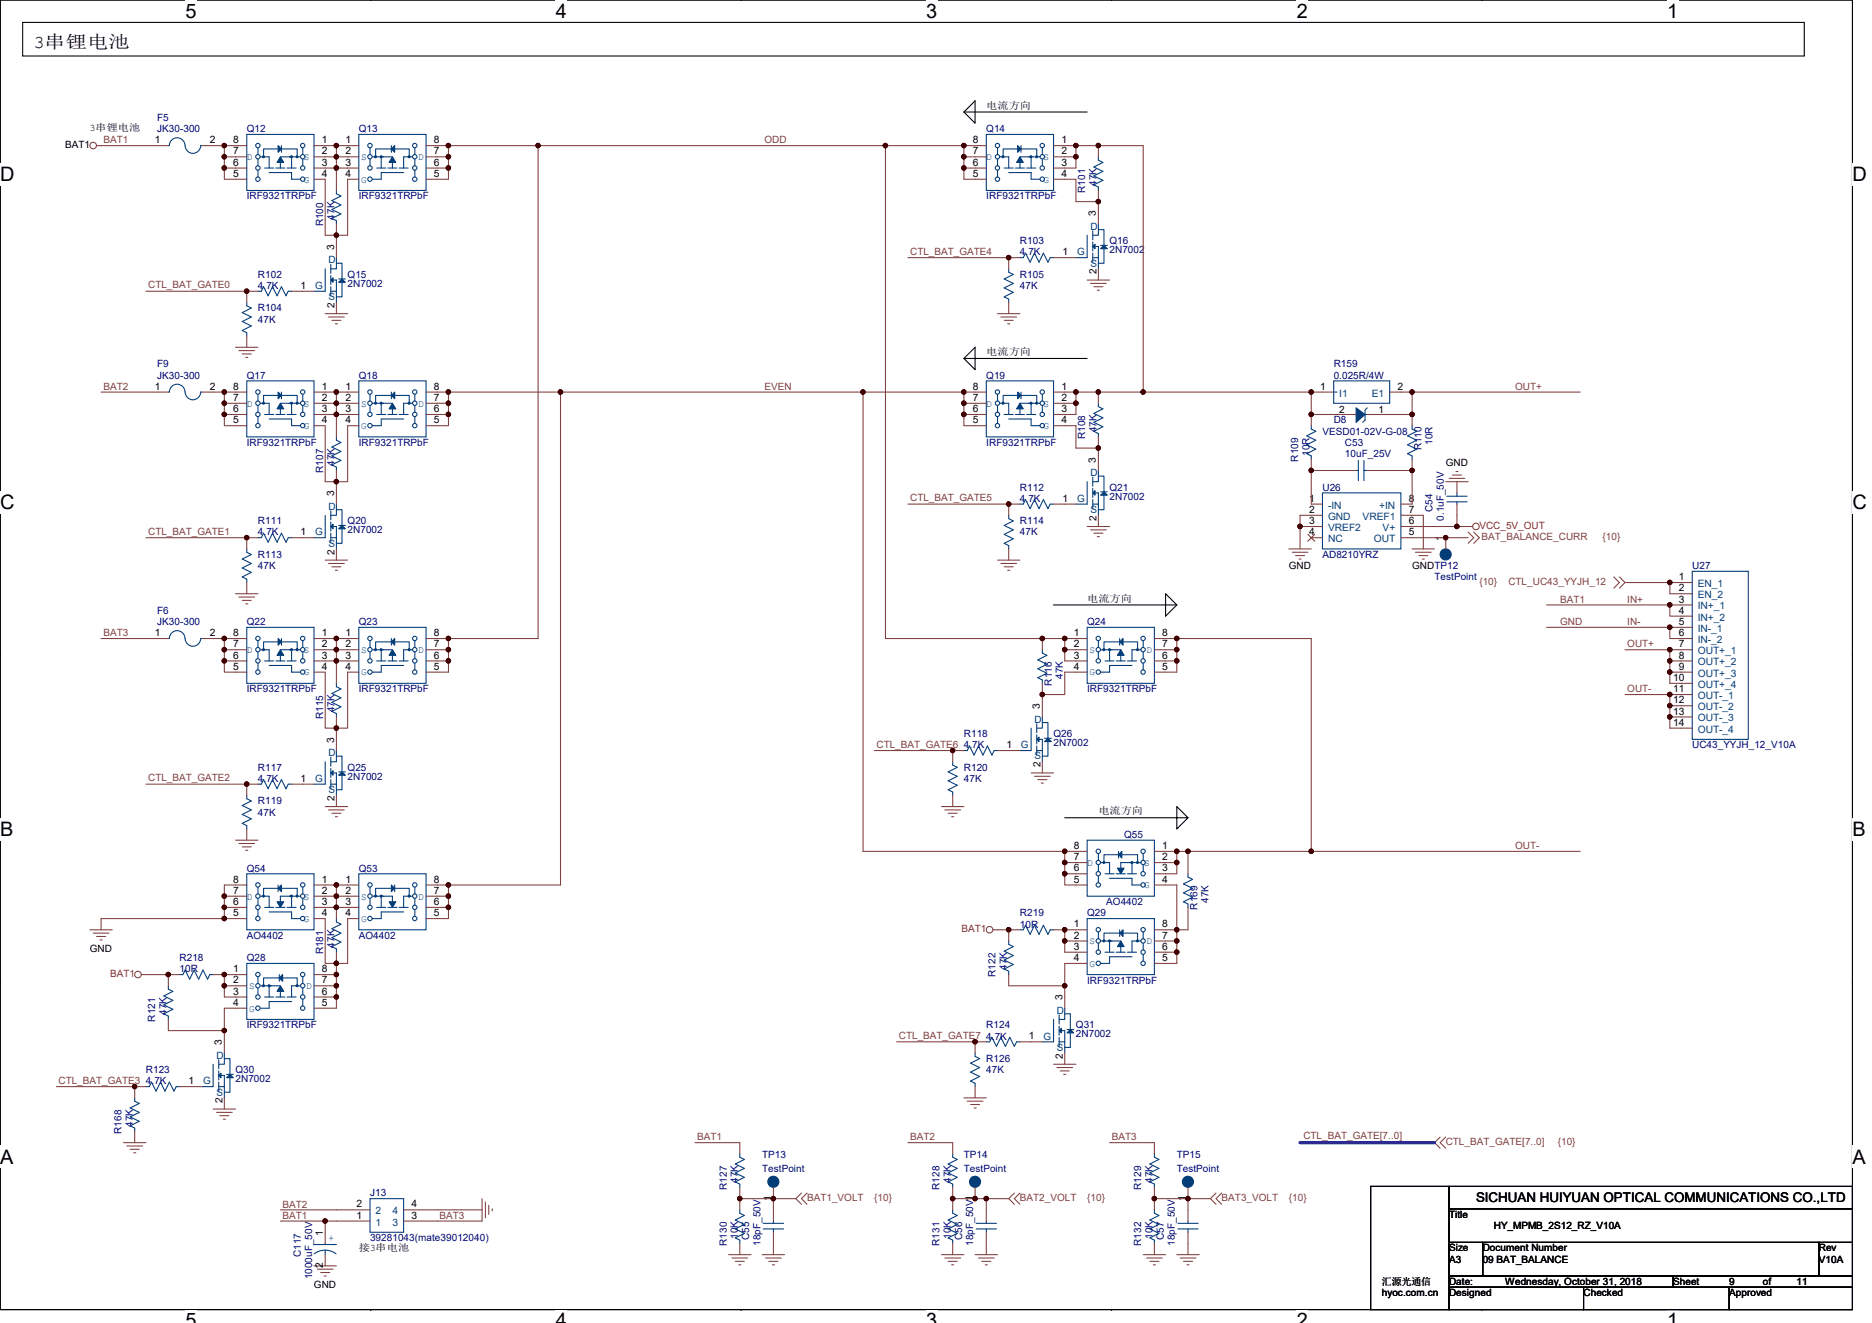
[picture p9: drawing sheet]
<svg xmlns="http://www.w3.org/2000/svg" width="297mm" height="210mm" viewBox="0 0 297 210" stroke-linecap="round" stroke-linejoin="round" font-family="sans-serif">
<defs><g id="words">
<g font-size="3.2">
<text x="29.4" y="2.8">5</text>
<text x="88.2" y="2.8">4</text>
<text x="147" y="2.8">3</text>
<text x="205.8" y="2.8">2</text>
<text x="264.5" y="2.8">1</text>
<text x="0" y="28.8">D</text>
<text x="293.9" y="28.8">D</text>
<text x="0" y="80.8">C</text>
<text x="293.9" y="80.8">C</text>
<text x="0" y="132.7">B</text>
<text x="293.9" y="132.7">B</text>
<text x="0" y="184.7">A</text>
<text x="293.9" y="184.7">A</text>
<text x="29.4" y="210.7">5</text>
<text x="88.2" y="210.7">4</text>
<text x="147" y="210.7">3</text>
<text x="205.8" y="210.7">2</text>
<text x="264.5" y="210.7">1</text>
</g>
<text font-size="2.8" x="5.4" y="7.6">3串锂电池</text>
<text font-size="2.1" x="234.2" y="190.7">SICHUAN HUIYUAN OPTICAL COMMUNICATIONS CO.,LTD</text>
<g font-size="1.6">
<text x="156.5" y="17.3">电流方向</text>
<text x="10.3" y="23.5">BAT1</text>
<text x="14.3" y="20.8">3串锂电池</text>
<text x="24.6" y="22.7">1</text>
<text x="33.3" y="22.7">2</text>
<text x="37" y="22.7">8</text>
<text x="51.1" y="22.7">1</text>
<text x="54.8" y="22.7">1</text>
<text x="68.9" y="22.7">8</text>
<text x="154.4" y="22.7">8</text>
<text x="168.4" y="22.7">1</text>
<text x="37" y="28.1">5</text>
<text x="37" y="26.3">6</text>
<text x="37" y="24.5">7</text>
<text x="51.1" y="24.5">2</text>
<text x="51.1" y="26.3">3</text>
<text x="51.1" y="28.1">4</text>
<text x="54.8" y="24.5">2</text>
<text x="54.8" y="26.3">3</text>
<text x="54.8" y="28.1">4</text>
<text x="68.9" y="28.1">5</text>
<text x="68.9" y="26.3">6</text>
<text x="68.9" y="24.5">7</text>
<text x="154.4" y="28.1">5</text>
<text x="154.4" y="26.3">6</text>
<text x="154.4" y="24.5">7</text>
<text x="168.4" y="24.5">2</text>
<text x="168.4" y="26.3">3</text>
<text x="168.4" y="28.1">4</text>
<text x="173.9" y="34.3" transform="rotate(-90 173.9 34.3)">3</text>
<text x="53" y="39.6" transform="rotate(-90 53 39.6)">3</text>
<text x="168.6" y="40.5">1</text>
<text x="47.7" y="45.8">1</text>
<text x="174" y="43.6" transform="rotate(-90 174 43.6)">2</text>
<text x="53.1" y="48.9" transform="rotate(-90 53.1 48.9)">2</text>
<text x="156.5" y="56.4">电流方向</text>
<text x="24.6" y="61.8">1</text>
<text x="33.3" y="61.8">2</text>
<text x="37" y="65.4">6</text>
<text x="37" y="63.6">7</text>
<text x="37" y="61.8">8</text>
<text x="51.1" y="61.8">1</text>
<text x="51.1" y="63.6">2</text>
<text x="51.1" y="65.4">3</text>
<text x="54.8" y="61.8">1</text>
<text x="54.8" y="63.6">2</text>
<text x="54.8" y="65.4">3</text>
<text x="68.9" y="65.4">6</text>
<text x="68.9" y="63.6">7</text>
<text x="68.9" y="61.8">8</text>
<text x="154.4" y="65.4">6</text>
<text x="154.4" y="63.6">7</text>
<text x="154.4" y="61.8">8</text>
<text x="168.4" y="61.8">1</text>
<text x="168.4" y="63.6">2</text>
<text x="168.4" y="65.4">3</text>
<text x="209.5" y="61.8">1</text>
<text x="212.5" y="65.6">2</text>
<text x="218.7" y="65.6">1</text>
<text x="221.8" y="61.8">2</text>
<text x="37" y="67.2">5</text>
<text x="51.1" y="67.2">4</text>
<text x="54.8" y="67.2">4</text>
<text x="68.9" y="67.2">5</text>
<text x="154.4" y="67.2">5</text>
<text x="168.4" y="67.2">4</text>
<text x="173.9" y="73.4" transform="rotate(-90 173.9 73.4)">3</text>
<text x="229.4" y="74">GND</text>
<text x="53" y="78.8" transform="rotate(-90 53 78.8)">3</text>
<text x="168.6" y="79.6">1</text>
<text x="174" y="82.7" transform="rotate(-90 174 82.7)">2</text>
<text x="207.7" y="79.6">1</text>
<text x="207.7" y="81.4">2</text>
<text x="207.7" y="83.2">3</text>
<text x="223.5" y="83.2">6</text>
<text x="223.5" y="79.6">8</text>
<text x="223.5" y="81.4">7</text>
<text x="47.7" y="85">1</text>
<text x="53.1" y="88" transform="rotate(-90 53.1 88)">2</text>
<text x="207.7" y="85">4</text>
<text x="223.5" y="85">5</text>
<text x="229" y="85.9" transform="rotate(-90 229 85.9)">1</text>
<text x="172.5" y="95.5">电流方向</text>
<text x="204.5" y="90.3">GND</text>
<text x="224.1" y="90.3">GNDTP12</text>
<text x="266.4" y="92.1">1</text>
<text x="266.4" y="93.9">2</text>
<text x="266.4" y="95.6">3</text>
<text x="24.6" y="101">1</text>
<text x="33.3" y="101">2</text>
<text x="37" y="101">8</text>
<text x="51.1" y="101">1</text>
<text x="54.8" y="101">1</text>
<text x="68.9" y="101">8</text>
<text x="170.4" y="101">1</text>
<text x="184.4" y="101">8</text>
<text x="266.4" y="97.4">4</text>
<text x="266.4" y="99.2">5</text>
<text x="266.4" y="101">6</text>
<text x="37" y="106.3">5</text>
<text x="37" y="104.5">6</text>
<text x="37" y="102.7">7</text>
<text x="51.1" y="102.7">2</text>
<text x="51.1" y="104.5">3</text>
<text x="51.1" y="106.3">4</text>
<text x="54.8" y="102.7">2</text>
<text x="54.8" y="104.5">3</text>
<text x="54.8" y="106.3">4</text>
<text x="68.9" y="106.3">5</text>
<text x="68.9" y="104.5">6</text>
<text x="68.9" y="102.7">7</text>
<text x="170.4" y="102.7">2</text>
<text x="170.4" y="104.5">3</text>
<text x="170.4" y="106.3">4</text>
<text x="184.4" y="106.3">5</text>
<text x="184.4" y="104.5">6</text>
<text x="184.4" y="102.7">7</text>
<text x="266.4" y="102.7">7</text>
<text x="266.4" y="104.5">8</text>
<text x="266.4" y="106.3">9</text>
<text x="165" y="112.5" transform="rotate(-90 165 112.5)">3</text>
<text x="265.5" y="108.1">10</text>
<text x="265.5" y="109.9">11</text>
<text x="265.5" y="111.6">12</text>
<text x="265.5" y="113.4">13</text>
<text x="53" y="117.9" transform="rotate(-90 53 117.9)">3</text>
<text x="159.7" y="118.7">1</text>
<text x="265.5" y="115.2">14</text>
<text x="47.7" y="124.1">1</text>
<text x="165.1" y="121.8" transform="rotate(-90 165.1 121.8)">2</text>
<text x="53.1" y="127.1" transform="rotate(-90 53.1 127.1)">2</text>
<text x="174.3" y="129.3">电流方向</text>
<text x="170.4" y="136.5">7</text>
<text x="170.4" y="134.7">8</text>
<text x="184.4" y="134.7">1</text>
<text x="184.4" y="136.5">2</text>
<text x="37" y="143.6">6</text>
<text x="37" y="141.9">7</text>
<text x="37" y="140.1">8</text>
<text x="51.1" y="140.1">1</text>
<text x="51.1" y="141.9">2</text>
<text x="51.1" y="143.6">3</text>
<text x="54.8" y="140.1">1</text>
<text x="54.8" y="141.9">2</text>
<text x="54.8" y="143.6">3</text>
<text x="68.9" y="143.6">6</text>
<text x="68.9" y="141.9">7</text>
<text x="68.9" y="140.1">8</text>
<text x="170.4" y="140.1">5</text>
<text x="170.4" y="138.3">6</text>
<text x="184.4" y="138.3">3</text>
<text x="184.4" y="140.1">4</text>
<text x="37" y="145.4">5</text>
<text x="51.1" y="145.4">4</text>
<text x="54.8" y="145.4">4</text>
<text x="68.9" y="145.4">5</text>
<text x="170.4" y="147.2">1</text>
<text x="170.4" y="149">2</text>
<text x="184.4" y="149">7</text>
<text x="184.4" y="147.2">8</text>
<text x="14.3" y="151.1">GND</text>
<text x="37" y="154.3">1</text>
<text x="51.1" y="154.3">8</text>
<text x="170.4" y="150.7">3</text>
<text x="170.4" y="152.5">4</text>
<text x="184.4" y="152.5">5</text>
<text x="184.4" y="150.7">6</text>
<text x="37" y="156.1">2</text>
<text x="37" y="157.9">3</text>
<text x="37" y="159.6">4</text>
<text x="51.1" y="159.6">5</text>
<text x="51.1" y="157.9">6</text>
<text x="51.1" y="156.1">7</text>
<text x="168.6" y="158.8" transform="rotate(-90 168.6 158.8)">3</text>
<text x="35.2" y="165.9" transform="rotate(-90 35.2 165.9)">3</text>
<text x="163.3" y="165">1</text>
<text x="29.9" y="172.1">1</text>
<text x="168.7" y="168" transform="rotate(-90 168.7 168)">2</text>
<text x="35.3" y="175.1" transform="rotate(-90 35.3 175.1)">2</text>
<text x="56.6" y="191.6">2</text>
<text x="65.3" y="191.6">4</text>
<text x="122.3" y="190.6" transform="rotate(-90 122.3 190.6)">1</text>
<text x="188.1" y="190.6" transform="rotate(-90 188.1 190.6)">1</text>
<text x="51.2" y="196.1" transform="rotate(-90 51.2 196.1)">1</text>
<text x="56.6" y="193.4">1</text>
<text x="65.3" y="193.4">3</text>
<text x="229.9" y="193.3">Title</text>
<text x="237" y="195.1">HY_MPMB_2S12_RZ_V10A</text>
<text x="51.2" y="201.3" transform="rotate(-90 51.2 201.3)">2</text>
<text x="56.9" y="198.6">接3串电池</text>
<text x="219.3" y="203.9">汇源光通信</text>
<text x="229.9" y="200.4">A3</text>
<text x="229.9" y="198.6">Size</text>
<text x="229.9" y="203.9">Date:</text>
<text x="235.3" y="200.4">09 BAT_BALANCE</text>
<text x="235.3" y="198.6">Document Number</text>
<text x="238.8" y="203.9">Wednesday, October 31, 2018</text>
<text x="265.5" y="203.9">Sheet</text>
<text x="274.4" y="203.9">9</text>
<text x="279.7" y="203.9">of</text>
<text x="285" y="203.9">11</text>
<text x="288.6" y="198.6">Rev</text>
<text x="288.6" y="200.4">V10A</text>
<text x="49.8" y="204.5">GND</text>
<text x="219.3" y="205.7">hyoc.com.cn</text>
<text x="229.9" y="205.7">Designed</text>
<text x="251.3" y="205.7">Checked</text>
<text x="274.4" y="205.7">Approved</text>
</g>
<g font-size="1.6" fill="#804040">
<text x="16.4" y="22.8">BAT1</text>
<text x="121.3" y="22.8">ODD</text>
<text x="144.4" y="40.4">CTL_BAT_GATE4</text>
<text x="23.5" y="45.8">CTL_BAT_GATE0</text>
<text x="16.4" y="61.9">BAT2</text>
<text x="121.3" y="61.9">EVEN</text>
<text x="240.4" y="61.9">OUT+</text>
<text x="144.4" y="79.5">CTL_BAT_GATE5</text>
<text x="23.5" y="84.9">CTL_BAT_GATE1</text>
<text x="235.1" y="85.7">BAT_BALANCE_CURR</text>
<text x="254.3" y="85.7">{10}</text>
<text x="234.7" y="92.8">{10}</text>
<text x="239.3" y="92.8">CTL_UC43_YYJH_12</text>
<text x="247.5" y="95.7">BAT1</text>
<text x="258.2" y="95.7">IN+</text>
<text x="16.4" y="101">BAT3</text>
<text x="247.5" y="99.2">GND</text>
<text x="258.2" y="99.2">IN-</text>
<text x="258.2" y="102.8">OUT+</text>
<text x="258.2" y="109.9">OUT-</text>
<text x="139.1" y="118.7">CTL_BAT_GATE6</text>
<text x="23.5" y="124">CTL_BAT_GATE2</text>
<text x="240.4" y="134.8">OUT-</text>
<text x="142.6" y="164.9">CTL_BAT_GATE7</text>
<text x="9.3" y="172">CTL_BAT_GATE3</text>
<text x="110.6" y="181">BAT1</text>
<text x="144.4" y="181">BAT2</text>
<text x="176.4" y="181">BAT3</text>
<text x="206.8" y="180.7">CTL_BAT_GATE[7..0]</text>
<text x="229.4" y="181.7">CTL_BAT_GATE[7..0]</text>
<text x="247.2" y="181.7">{10}</text>
<text x="44.8" y="191.7">BAT2</text>
<text x="128.1" y="190.6">BAT1_VOLT</text>
<text x="138.7" y="190.6">{10}</text>
<text x="161.8" y="190.6">BAT2_VOLT</text>
<text x="172.5" y="190.6">{10}</text>
<text x="193.8" y="190.6">BAT3_VOLT</text>
<text x="204.5" y="190.6">{10}</text>
<text x="44.8" y="193.4">BAT1</text>
<text x="69.7" y="193.4">BAT3</text>
</g>
<g font-size="1.6" fill="#000080">
<text x="24.9" y="19.2">F5</text>
<text x="24.9" y="21">JK30-300</text>
<text x="39.2" y="21">Q12</text>
<text x="56.9" y="21">Q13</text>
<text x="156.5" y="21">Q14</text>
<text x="174" y="29.5" transform="rotate(-90 174 29.5)">47K</text>
<text x="39.2" y="31.6">IRF9321TRPbF</text>
<text x="51.3" y="35.9" transform="rotate(-90 51.3 35.9)">R100</text>
<text x="53.1" y="34.8" transform="rotate(-90 53.1 34.8)">47K</text>
<text x="56.9" y="31.6">IRF9321TRPbF</text>
<text x="156.5" y="31.6">IRF9321TRPbF</text>
<text x="172.2" y="30.6" transform="rotate(-90 172.2 30.6)">R101</text>
<text x="161.8" y="38.8">R103</text>
<text x="161.8" y="40.5">4.7K</text>
<text x="176.1" y="38.8">Q16</text>
<text x="176.1" y="40.2">2N7002</text>
<text x="40.9" y="44.1">R102</text>
<text x="40.9" y="45.9">4.7K</text>
<text x="55.2" y="44.1">Q15</text>
<text x="55.2" y="45.5">2N7002</text>
<text x="161.8" y="44.1">R105</text>
<text x="161.8" y="45.9">47K</text>
<text x="40.9" y="49.4">R104</text>
<text x="40.9" y="51.2">47K</text>
<text x="24.9" y="58.3">F9</text>
<text x="211.6" y="58.3">R159</text>
<text x="24.9" y="60.1">JK30-300</text>
<text x="39.2" y="60.1">Q17</text>
<text x="56.9" y="60.1">Q18</text>
<text x="156.5" y="60.1">Q19</text>
<text x="211.6" y="60.1">0.025R/4W</text>
<text x="39.2" y="70.8">IRF9321TRPbF</text>
<text x="56.9" y="70.8">IRF9321TRPbF</text>
<text x="156.5" y="70.8">IRF9321TRPbF</text>
<text x="172.2" y="69.7" transform="rotate(-90 172.2 69.7)">R108</text>
<text x="174" y="68.6" transform="rotate(-90 174 68.6)">47K</text>
<text x="209.8" y="69">VESD01-02V-G-08</text>
<text x="211.6" y="67.2">D8</text>
<text x="213.4" y="70.8">C53</text>
<text x="225.5" y="71.5" transform="rotate(-90 225.5 71.5)">R110</text>
<text x="227.3" y="70.6" transform="rotate(-90 227.3 70.6)">10R</text>
<text x="51.3" y="75" transform="rotate(-90 51.3 75)">R107</text>
<text x="53.1" y="74" transform="rotate(-90 53.1 74)">47K</text>
<text x="161.8" y="77.9">R112</text>
<text x="176.1" y="77.9">Q21</text>
<text x="206" y="73.3" transform="rotate(-90 206 73.3)">R109</text>
<text x="207.8" y="72.4" transform="rotate(-90 207.8 72.4)">10R</text>
<text x="209.8" y="77.9">U26</text>
<text x="213.4" y="72.5">10uF_25V</text>
<text x="40.9" y="83.2">R111</text>
<text x="55.2" y="83.2">Q20</text>
<text x="161.8" y="79.7">4.7K</text>
<text x="161.8" y="83.2">R114</text>
<text x="176.1" y="79.3">2N7002</text>
<text x="227.3" y="81.3" transform="rotate(-90 227.3 81.3)">C54</text>
<text x="229.1" y="82.7" transform="rotate(-90 229.1 82.7)">0.1uF_50V</text>
<text x="40.9" y="88.5">R113</text>
<text x="40.9" y="85">4.7K</text>
<text x="55.2" y="84.6">2N7002</text>
<text x="161.8" y="85">47K</text>
<text x="209.8" y="88.5">AD8210YRZ</text>
<text x="40.9" y="90.3">47K</text>
<text x="227.6" y="92.1">TestPoint</text>
<text x="268.5" y="90.3">U27</text>
<text x="24.9" y="97.4">F6</text>
<text x="24.9" y="99.2">JK30-300</text>
<text x="39.2" y="99.2">Q22</text>
<text x="56.9" y="99.2">Q23</text>
<text x="172.5" y="99.2">Q24</text>
<text x="168.7" y="107.7" transform="rotate(-90 168.7 107.7)">47K</text>
<text x="39.2" y="109.9">IRF9321TRPbF</text>
<text x="53.1" y="113.1" transform="rotate(-90 53.1 113.1)">47K</text>
<text x="56.9" y="109.9">IRF9321TRPbF</text>
<text x="166.9" y="108.8" transform="rotate(-90 166.9 108.8)">R116</text>
<text x="172.5" y="109.9">IRF9321TRPbF</text>
<text x="51.3" y="114.2" transform="rotate(-90 51.3 114.2)">R115</text>
<text x="152.9" y="117">R118</text>
<text x="152.9" y="118.8">4.7K</text>
<text x="167.2" y="117">Q26</text>
<text x="167.2" y="118.4">2N7002</text>
<text x="268.5" y="118.8">UC43_YYJH_12_V10A</text>
<text x="40.9" y="122.3">R117</text>
<text x="40.9" y="124.1">4.7K</text>
<text x="55.2" y="122.3">Q25</text>
<text x="55.2" y="123.7">2N7002</text>
<text x="152.9" y="122.3">R120</text>
<text x="152.9" y="124.1">47K</text>
<text x="40.9" y="127.7">R119</text>
<text x="40.9" y="129.4">47K</text>
<text x="178.4" y="133">Q55</text>
<text x="39.2" y="138.3">Q54</text>
<text x="56.9" y="138.3">Q53</text>
<text x="175.5" y="143.7">AO4402</text>
<text x="191.8" y="143.3" transform="rotate(-90 191.8 143.3)">47K</text>
<text x="39.2" y="149">AO4402</text>
<text x="56.9" y="149">AO4402</text>
<text x="161.8" y="145.4">R219</text>
<text x="161.8" y="147.2">10R</text>
<text x="172.5" y="145.4">Q29</text>
<text x="190" y="144.4" transform="rotate(-90 190 144.4)">R169</text>
<text x="28.5" y="152.5">R218</text>
<text x="28.5" y="154.3">10R</text>
<text x="39.2" y="152.5">Q28</text>
<text x="51.3" y="151.5" transform="rotate(-90 51.3 151.5)">R181</text>
<text x="53.1" y="150.4" transform="rotate(-90 53.1 150.4)">47K</text>
<text x="158" y="155" transform="rotate(-90 158 155)">R122</text>
<text x="159.8" y="154" transform="rotate(-90 159.8 154)">47K</text>
<text x="26.4" y="161.1" transform="rotate(-90 26.4 161.1)">47K</text>
<text x="172.5" y="156.1">IRF9321TRPbF</text>
<text x="24.6" y="162.2" transform="rotate(-90 24.6 162.2)">R121</text>
<text x="39.2" y="163.2">IRF9321TRPbF</text>
<text x="156.5" y="163.2">R124</text>
<text x="156.5" y="165">4.7K</text>
<text x="170.7" y="163.2">Q31</text>
<text x="170.7" y="164.6">2N7002</text>
<text x="23.2" y="170.3">R123</text>
<text x="23.2" y="172.1">4.7K</text>
<text x="37.4" y="170.3">Q30</text>
<text x="37.4" y="171.7">2N7002</text>
<text x="156.5" y="168.6">R126</text>
<text x="156.5" y="170.3">47K</text>
<text x="19.3" y="179.9" transform="rotate(-90 19.3 179.9)">R168</text>
<text x="21.1" y="178.9" transform="rotate(-90 21.1 178.9)">47K</text>
<text x="120.9" y="183.8">TP13</text>
<text x="120.9" y="186">TestPoint</text>
<text x="152.9" y="183.8">TP14</text>
<text x="152.9" y="186">TestPoint</text>
<text x="186.7" y="183.8">TP15</text>
<text x="186.7" y="186">TestPoint</text>
<text x="58.7" y="189.9">J13</text>
<text x="115.3" y="188.8" transform="rotate(-90 115.3 188.8)">R127</text>
<text x="117.1" y="187.7" transform="rotate(-90 117.1 187.7)">47K</text>
<text x="149.1" y="188.8" transform="rotate(-90 149.1 188.8)">R128</text>
<text x="150.9" y="187.7" transform="rotate(-90 150.9 187.7)">47K</text>
<text x="181.1" y="188.8" transform="rotate(-90 181.1 188.8)">R129</text>
<text x="182.9" y="187.7" transform="rotate(-90 182.9 187.7)">47K</text>
<text x="58.7" y="197">39281043(mate39012040)</text>
<text x="115.3" y="197.7" transform="rotate(-90 115.3 197.7)">R130</text>
<text x="117.1" y="196.6" transform="rotate(-90 117.1 196.6)">10K</text>
<text x="118.9" y="196.8" transform="rotate(-90 118.9 196.8)">C55</text>
<text x="120.6" y="197.7" transform="rotate(-90 120.6 197.7)">18pF_50V</text>
<text x="149.1" y="197.7" transform="rotate(-90 149.1 197.7)">R131</text>
<text x="150.9" y="196.6" transform="rotate(-90 150.9 196.6)">10K</text>
<text x="152.7" y="196.8" transform="rotate(-90 152.7 196.8)">C56</text>
<text x="154.4" y="197.7" transform="rotate(-90 154.4 197.7)">18pF_50V1</text>
<text x="181.1" y="197.7" transform="rotate(-90 181.1 197.7)">R132</text>
<text x="182.9" y="196.6" transform="rotate(-90 182.9 196.6)">10K</text>
<text x="184.7" y="196.8" transform="rotate(-90 184.7 196.8)">C57</text>
<text x="186.4" y="197.7" transform="rotate(-90 186.4 197.7)">18pF_50V</text>
<text x="47.7" y="199.5" transform="rotate(-90 47.7 199.5)">C117</text>
<text x="49.5" y="203.1" transform="rotate(-90 49.5 203.1)">1000uF_50V</text>
</g>
<g font-size="1.6" fill="#003c77">
<text x="39.2" y="25.4">D</text>
<text x="48.2" y="25.4">S</text>
<text x="48.2" y="29">G</text>
<text x="57.3" y="25.4">S</text>
<text x="57.3" y="29">G</text>
<text x="66.4" y="25.4">D</text>
<text x="156.5" y="25.4">D</text>
<text x="165.6" y="25.4">S</text>
<text x="165.6" y="29">G</text>
<text x="39.2" y="64.5">D</text>
<text x="48.2" y="64.5">S</text>
<text x="57.3" y="64.5">S</text>
<text x="66.4" y="64.5">D</text>
<text x="156.5" y="64.5">D</text>
<text x="165.6" y="64.5">S</text>
<text x="48.2" y="68.1">G</text>
<text x="57.3" y="68.1">G</text>
<text x="165.6" y="68.1">G</text>
<text x="39.2" y="103.7">D</text>
<text x="48.2" y="103.7">S</text>
<text x="48.2" y="107.2">G</text>
<text x="57.3" y="103.7">S</text>
<text x="57.3" y="107.2">G</text>
<text x="66.4" y="103.7">D</text>
<text x="172.9" y="103.7">S</text>
<text x="172.9" y="107.2">G</text>
<text x="181.9" y="103.7">D</text>
<text x="172.5" y="137.4">D</text>
<text x="181.6" y="137.4">S</text>
<text x="39.2" y="142.8">D</text>
<text x="48.2" y="142.8">S</text>
<text x="57.3" y="142.8">S</text>
<text x="66.4" y="142.8">D</text>
<text x="181.6" y="141">G</text>
<text x="48.2" y="146.3">G</text>
<text x="57.3" y="146.3">G</text>
<text x="172.9" y="149.9">S</text>
<text x="181.9" y="149.9">D</text>
<text x="172.9" y="153.4">G</text>
<text x="39.5" y="157">S</text>
<text x="39.5" y="160.5">G</text>
<text x="48.6" y="157">D</text>
<text x="52.1" y="197">+</text>
</g>
<g font-size="1.6" fill="#004080">
<text x="52.1" y="41.8">D</text>
<text x="170.9" y="40.5">G</text>
<text x="173" y="36.4">D</text>
<text x="50" y="45.9">G</text>
<text x="52.1" y="47.6">S</text>
<text x="173" y="42.3">S</text>
<text x="212.5" y="62.9">I1</text>
<text x="217.7" y="62.9">E1</text>
<text x="173" y="75.6">D</text>
<text x="52.1" y="80.9">D</text>
<text x="170.9" y="79.7">G</text>
<text x="173" y="81.4">S</text>
<text x="210.7" y="80.7">-IN</text>
<text x="210.7" y="82.5">GND</text>
<text x="216.2" y="82.5">VREF1</text>
<text x="218.9" y="80.7">+IN</text>
<text x="50" y="85">G</text>
<text x="52.1" y="86.8">S</text>
<text x="210.7" y="84.3">VREF2</text>
<text x="210.7" y="86.1">NC</text>
<text x="218" y="86.1">OUT</text>
<text x="219.4" y="84.3">V+</text>
<text x="269.4" y="93.2">EN_1</text>
<text x="269.4" y="95">EN_2</text>
<text x="269.4" y="96.7">IN+_1</text>
<text x="269.4" y="98.5">IN+_2</text>
<text x="269.4" y="100.3">IN-_1</text>
<text x="269.4" y="102.1">IN-_2</text>
<text x="269.4" y="103.8">OUT+_1</text>
<text x="269.4" y="105.6">OUT+_2</text>
<text x="269.4" y="107.4">OUT+_3</text>
<text x="269.4" y="109.2">OUT+_4</text>
<text x="269.4" y="111">OUT-_1</text>
<text x="269.4" y="112.7">OUT-_2</text>
<text x="162" y="118.8">G</text>
<text x="164.1" y="114.7">D</text>
<text x="269.4" y="114.5">OUT-_3</text>
<text x="269.4" y="116.3">OUT-_4</text>
<text x="50" y="124.1">G</text>
<text x="52.1" y="125.9">S</text>
<text x="52.1" y="120">D</text>
<text x="164.1" y="120.5">S</text>
<text x="167.7" y="160.9">D</text>
<text x="165.6" y="165">G</text>
<text x="167.7" y="166.8">S</text>
<text x="32.2" y="172.1">G</text>
<text x="34.4" y="173.9">S</text>
<text x="34.4" y="168">D</text>
<text x="59.6" y="194.5">1</text>
<text x="59.6" y="192.7">2</text>
<text x="62.3" y="194.5">3</text>
<text x="62.3" y="192.7">4</text>
</g>
<g font-size="1.6" fill="#f00">
<text x="234.7" y="83.9">VCC_5V_OUT</text>
<text x="152.6" y="147.9">BAT1</text>
<text x="17.5" y="155">BAT1</text>
</g>
</g></defs>
<path d="M0 0h293.9v207.9h-293.9z" fill="none" stroke="#000" stroke-width=".17"/>
<g fill="#fff">
<path d="M29.4 0h1.8v3.5h-1.8z"/>
<path d="M29.4 207.9h1.8v2h-1.8z"/>
</g>
<path d="M58.8 0h.1M58.8 207.9h.1" fill="none" stroke="#000" stroke-width=".17"/>
<g fill="#fff">
<path d="M88.2 0h1.8v3.5h-1.8z"/>
<path d="M88.2 207.9h1.8v2h-1.8z"/>
</g>
<path d="M117.6 0h.1M117.6 207.9h.1" fill="none" stroke="#000" stroke-width=".17"/>
<g fill="#fff">
<path d="M147 0h1.7v3.5h-1.7z"/>
<path d="M147 207.9h1.7v2h-1.7z"/>
</g>
<path d="M176.4 0h.1M176.4 207.9h.1" fill="none" stroke="#000" stroke-width=".17"/>
<g fill="#fff">
<path d="M205.8 0h1.7v3.5h-1.7z"/>
<path d="M205.8 207.9h1.7v2h-1.7z"/>
</g>
<path d="M235.2 0h.1M235.2 207.9h.1" fill="none" stroke="#000" stroke-width=".17"/>
<g fill="#fff">
<path d="M264.5 0h1.8v3.5h-1.8z"/>
<path d="M264.5 207.9h1.8v2h-1.8z"/>
<path d="M0 26h2.3v3.5h-2.3z"/>
<path d="M293.9 26h2.3v3.5h-2.3z"/>
<path d="M0 77.9h2.3v3.5h-2.3z"/>
<path d="M293.9 77.9h2.3v3.5h-2.3z"/>
</g>
<path d="M0 52h.1M293.9 52h.1" fill="none" stroke="#000" stroke-width=".17"/>
<g fill="#fff">
<path d="M0 129.9h2.1v3.5h-2.1z"/>
<path d="M293.9 129.9h2.1v3.5h-2.1z"/>
</g>
<path d="M0 103.9h.1M293.9 103.9h.1" fill="none" stroke="#000" stroke-width=".17"/>
<g fill="#fff">
<path d="M0 181.9h2.2v3.5h-2.2z"/>
<path d="M293.9 181.9h2.2v3.5h-2.2z"/>
</g>
<g fill="none" stroke="#000" stroke-width=".17">
<path d="M3.6 3.6h282.7v5.3h-282.7zM152.9 17.8h19.6M154.7 16v3.6l-1.8-1.8zM152.9 56.9h19.6M154.7 55.1v3.6l-1.8-1.8zM167.2 96h19.5M185 94.2l1.7 1.8-1.7 1.8zM168.9 129.8h19.6l-1.8-1.8v3.6l1.8-1.8M0 155.9h.1M293.9 155.9h.1M229.9 188.3h64v3.6h-64zM229.9 191.9h64v5.3h-64z"/>
<path d="M229.9 197.2h5.4v5.3h-5.4zM235.3 197.2h53.3v5.3h-53.3zM288.6 197.2h5.3v5.3h-5.3zM229.9 202.5h35.6v1.8h-35.6zM265.5 202.5h28.4v1.8h-28.4z"/>
</g>
<g fill="none" stroke="#804040" stroke-width=".17">
<path d="M15.3 23.1h.7M37.4 55.1h3.5M37.9 55.6h2.5M38.4 56.2h1.5M39 56.7h.3M51.6 49.8h3.6M52.1 50.3h2.5M52.7 50.8h1.4M53.2 51.4h.3M158.3 49.8h3.5M158.8 50.3h2.5M159.3 50.8h1.5"/>
<path d="M159.9 51.4h.3M172.5 44.4h3.6M173 45h2.5M173.6 45.5h1.4M174.1 46.1h.4M229.4 76.5h3.6M229.9 75.9h2.5M230.5 75.4h1.4M231 74.8h.3M37.4 94.2h3.5M37.9 94.8h2.5M38.4 95.3h1.5"/>
<path d="M39 95.8h.3M51.6 88.9h3.6M52.1 89.4h2.5M52.7 90h1.4M53.2 90.5h.3M158.3 88.9h3.5M158.8 89.4h2.5M159.3 90h1.5M159.9 90.5h.3M172.5 83.6h3.6M173 84.1h2.5M173.6 84.6h1.4"/>
<path d="M174.1 85.2h.4M204.5 87.1h3.6M205 87.7h2.5M205.6 88.2h1.4M206.1 88.7h.4M224.1 87.1h3.5M224.6 87.7h2.5M225.1 88.2h1.5M225.7 88.7h.3M233 84.5l.8 .8-.8 .9M233 83.6h.7M233.8 84.5l.9 .8-.9 .9"/>
<path d="M256.1 91.6l.9 .9-.9 .8M257 91.6l.8 .9-.8 .8M37.4 133.3h3.5M37.9 133.9h2.5M38.4 134.4h1.5M39 135h.3M51.6 128h3.6M52.1 128.5h2.5M52.7 129.1h1.4M53.2 129.6h.3M149.4 128h3.5M149.9 128.5h2.5"/>
<path d="M150.4 129.1h1.5M151 129.6h.3M163.6 122.7h3.6M164.1 123.2h2.5M164.7 123.7h1.4M165.2 124.3h.4M14.3 147.6h3.5M14.8 148.1h2.5M15.3 148.6h1.5M15.9 149.2h.3M22.4 154.7h.8M157.6 147.6h.7"/>
<path d="M33.8 176h3.6M34.4 176.6h2.4M34.9 177.1h1.4M35.4 177.6h.4M152.9 174.2h3.6M153.5 174.8h2.5M154 175.3h1.4M154.6 175.9h.3M167.2 168.9h3.5M167.7 169.4h2.5M168.2 170h1.5M168.8 170.5h.3"/>
<path d="M19.6 181.4h3.6M20.1 181.9h2.5M20.7 182.4h1.4M21.2 183h.3M76.5 190.2v3.6M77 190.8v2.5M77.6 191.3v1.4M78.1 191.9v.3M115.6 199.1h3.6M116.1 199.7h2.5M120.9 199.1h3.6M121.5 199.7h2.5"/>
<path d="M127.2 189.4l-.9 .8 .9 .9M128.1 189.4l-.9 .8 .9 .9M149.4 199.1h3.5M149.9 199.7h2.5M154.7 199.1h3.6M155.3 199.7h2.5M160.9 189.4l-.8 .8 .8 .9M161.8 189.4l-.9 .8 .9 .9M181.4 199.1h3.6M181.9 199.7h2.5M186.7 199.1h3.6M187.3 199.7h2.5"/>
<path d="M193 189.4l-.9 .8 .9 .9M193.8 189.4l-.8 .8 .8 .9M228.5 180.5l-.9 .9 .9 .8M229.4 180.5l-.9 .9 .9 .8M49.8 200.9h3.6M50.4 201.4h2.4M50.9 202h1.4M51.4 202.5h.4M116.7 200.2h1.4M117.2 200.7h.4M122 200.2h1.4M122.6 200.7h.3"/>
<path d="M150.4 200.2h1.5M151 200.7h.3M155.8 200.2h1.4M156.3 200.7h.4M182.5 200.2h1.4M183 200.7h.3M187.8 200.2h1.4M188.3 200.7h.4"/>
<circle cx="14.8" cy="23.1" r=".52"/>
<circle cx="234.2" cy="83.6" r=".52"/>
<circle cx="21.9" cy="154.7" r=".52"/>
<circle cx="157" cy="147.6" r=".52"/>
</g>
<path d="M217.9 188.6h11.7v10.7h-11.7z" fill="#fff"/>
<path d="M217.5 188.3h12.4v19.6h-12.4zM229.9 188.3h64v3.6h-64zM229.9 191.9h64v5.3h-64zM229.9 197.2h5.4v5.3h-5.4zM235.3 197.2h53.3v5.3h-53.3zM288.6 197.2h5.3v5.3h-5.3zM229.9 204.3h21.4v3.6h-21.4zM229.9 202.5h35.6v1.8h-35.6zM251.3 204.3h23.1v3.6h-23.1zM265.5 202.5h28.4v1.8h-28.4zM274.4 204.3h19.5v3.6h-19.5z" fill="none" stroke="#000" stroke-width=".17"/>
<path d="M217.9 188.6h11.7v10.7h-11.7z" fill="#fff"/>
<path d="M217.5 188.3h12.4v19.6h-12.4zM229.9 188.3h64v3.6h-64zM229.9 191.9h64v5.3h-64zM229.9 197.2h5.4v5.3h-5.4zM235.3 197.2h53.3v5.3h-53.3zM288.6 197.2h5.3v5.3h-5.3zM229.9 204.3h21.4v3.6h-21.4zM229.9 202.5h35.6v1.8h-35.6zM251.3 204.3h23.1v3.6h-23.1zM265.5 202.5h28.4v1.8h-28.4zM274.4 204.3h19.5v3.6h-19.5z" fill="none" stroke="#000" stroke-width=".17"/>
<path d="M217.9 188.6h11.7v10.7h-11.7z" fill="#fff"/>
<path d="M217.5 188.3h12.4v19.6h-12.4zM229.9 204.3h21.4v3.6h-21.4zM251.3 204.3h23.1v3.6h-23.1zM274.4 204.3h19.5v3.6h-19.5z" fill="none" stroke="#000" stroke-width=".17"/>
<g fill="none" stroke="#003c77" stroke-width=".17">
<path d="M26.7 23.1h.2M26.9 23.1a1.24 1.24 0 0 1 1.2-1.2 1.24 1.24 0 0 1 1.3 1.2M29.4 23.1a1.24 1.24 0 0 0 1.2 1.2 1.24 1.24 0 0 0 1.3-1.2M31.9 23.1h.1M39.2 21.3h10.6v8.9h-10.6zM40.9 23.5v1M40.9 25.3v1M40.9 27v1.1M41.3 24.9h1.4v1.8M42 26.7h1.4M42.7 27.4h3.6v1h1.4M43.8 26.7h1.4"/>
<path d="M44.1 23.6h-2.3v1.3M44.5 25.8v.9M44.5 24.9h1.8v1.8M44.7 23.6v.6M44.7 23.1v.5h2.5v1.3M45.5 26.7h1.5M45.9 24.9h1.8M48 23.5v1M48 25.3v1M53.4 30.2v.6l.7 .3-1.4 .7 1.4 .7-1.4 .8 1.4 .7-1.4 .7 .7 .3v.6M56.9 21.3h10.7v8.9h-10.7zM58.7 23.5v1"/>
<path d="M58.7 25.3v1M59.1 24.9h1.8M59.8 26.7h1.4M61.5 26.7h1.5M62.1 23.1v.5h-2.5v1.3M62.1 23.6v.6M62.3 25.8v.9M62.3 24.9h-1.8v1.8M62.6 23.6h2.3v1.3M63.3 26.7h1.5M64 27.4h-3.5v1h-1.4M65.5 24.9h-1.5v1.8"/>
<path d="M65.8 23.5v1M65.8 25.3v1M65.8 27v1.1M156.5 21.3h10.7v8.9h-10.7zM158.3 23.5v1M158.3 25.3v1M158.3 27v1.1M158.6 24.9h1.5v1.8M159.3 26.7h1.5M160.1 27.4h3.5v1h1.4M161.1 26.7h1.5M161.5 23.6h-2.3v1.3"/>
<path d="M161.8 25.8v.9M161.8 24.9h1.8v1.8M162 23.1v.5h2.5v1.3M162 23.6v.6M162.9 26.7h1.4M163.3 24.9h1.7M165.4 23.5v1M165.4 25.3v1M172.5 37.3v3.6h-1.8M173.4 36.6v1.5M173.4 38.4v1.4M173.8 39.1h.5v1.8"/>
<path d="M174.3 24.9v.5l.7 .4-1.4 .7 1.4 .7-1.4 .7 1.4 .7-1.4 .7 .7 .4v.5M174.3 36.4h.9v2.5M174.3 35.6v1.7h-.9M174.6 38.9h1.1M175.2 39.5v2.3h-.9M39.2 48v.5l.7 .4-1.5 .7 1.5 .7-1.5 .7 1.5 .7-1.5 .8 .8 .3v.5M40.9 46.2h.6l.3-.7 .7 1.4 .7-1.4 .8 1.4 .7-1.4 .7 1.4 .3-.7h.6M51.6 42.7v3.5h-1.8M52.5 42v1.4M52.5 43.7v1.5M52.5 45.5v1.4M52.5 46.2h.9v1.8"/>
<path d="M52.8 44.4h.6v1.8M53.4 40.9v1.8h-.9M53.4 41.8h.9v2.5M53.7 44.3h1.1M54.3 44.8v2.3h-.9M160.1 42.7v.5l.7 .4-1.5 .7 1.5 .7-1.5 .7 1.5 .7-1.5 .7 .8 .4v.5M161.8 40.9h.6l.3-.7 .7 1.4 .7-1.4 .8 1.4 .7-1.4 .7 1.4 .3-.7h.6M173.4 40.2v1.4M173.4 40.9h.9v1.8M26.7 62.2h.2M26.9 62.2a1.24 1.24 0 0 1 1.2-1.2 1.24 1.24 0 0 1 1.3 1.2M29.4 62.2a1.24 1.24 0 0 0 1.2 1.3 1.24 1.24 0 0 0 1.3-1.3"/>
<path d="M31.9 62.2h.1M39.2 60.5h10.6v8.8h-10.6zM40.9 62.6v1M40.9 64.4v1M40.9 66.1v1.1M41.3 64h1.4v1.8M42 65.8h1.4M42.7 66.5h3.6v1.1h1.4M43.8 65.8h1.4M44.1 62.8h-2.3v1.2M44.5 64.9v.9M44.5 64h1.8v1.8"/>
<path d="M44.7 62.8v.5M44.7 62.2v.6h2.5v1.2M45.5 65.8h1.5M45.9 64h1.8M48 62.6v1M48 64.4v1M53.4 69.3v.6l.7 .3-1.4 .8 1.4 .6-1.4 .8 1.4 .7-1.4 .7 .7 .3v.6M56.9 60.5h10.7v8.8h-10.7zM58.7 62.6v1M58.7 64.4v1M59.1 64h1.8M59.8 65.8h1.4"/>
<path d="M61.5 65.8h1.5M62.1 62.2v.6h-2.5v1.2M62.1 62.8v.5M62.3 64.9v.9M62.3 64h-1.8v1.8M62.6 62.8h2.3v1.2M63.3 65.8h1.5M64 66.5h-3.5v1.1h-1.4M65.5 64h-1.5v1.8M65.8 62.6v1M65.8 64.4v1M65.8 66.1v1.1"/>
<path d="M156.5 60.5h10.7v8.8h-10.7zM158.3 62.6v1M158.3 64.4v1M158.3 66.1v1.1M158.6 64h1.5v1.8M159.3 65.8h1.5M160.1 66.5h3.5v1.1h1.4M161.1 65.8h1.5M161.5 62.8h-2.3v1.2M161.8 64.9v.9M161.8 64h1.8v1.8M162 62.2v.6h2.5v1.2"/>
<path d="M162 62.8v.5M162.9 65.8h1.4M163.3 64h1.7M165.4 62.6v1M165.4 64.4v1M172.5 76.5v3.5h-1.8M173.4 75.7v1.5M173.4 77.5v1.5M173.4 79.3v1.4M173.8 78.2h.5v1.8M174.3 64v.5l.7 .4-1.4 .7 1.4 .7-1.4 .7 1.4 .7-1.4 .8 .7 .3v.5M174.3 75.6h.9v2.5"/>
<path d="M174.3 74.7v1.8h-.9M174.6 78.1h1.1M175.2 78.6v2.3h-.9M208.1 67.6v.5l.7 .4-1.5 .7 1.5 .7-1.5 .7 1.5 .7-1.5 .7 .8 .4v.5M209.8 78.2h12.5v8.9h-12.5zM211.6 60.5h8.9v3.5h-8.9zM211.6 62.2h.5M215.2 74.7h.3M215.5 73.1v3.2M216.4 73.1v3.2M216.4 74.7h.6M216.6 65.8h.4"/>
<path d="M217 64.7l-.4 .4v1.6l-.4 .3M224.1 67.6v.5l.7 .4-1.5 .7 1.5 .7-1.5 .7 1.5 .7-1.5 .7 .8 .4v.5M229.6 78.8h3.2M229.6 79.7h3.2M231.2 79.7v.3M231.2 78.2v.6M39.2 87.1v.6l.7 .3-1.5 .7 1.5 .7-1.5 .7 1.5 .7-1.5 .8 .8 .3v.6M39.2 99.6h10.6v8.9h-10.6zM40.9 85.3h.6l.3-.7 .7 1.5 .7-1.5 .8 1.5 .7-1.5 .7 1.5 .3-.8h.6M51.6 81.8v3.5h-1.8M52.5 81.1v1.4M52.5 82.8v1.5"/>
<path d="M52.5 84.6v1.5M52.5 85.3h.9v1.8M52.8 83.6h.6v1.7M53.4 80v1.8h-.9M53.4 80.9h.9v2.5M53.7 83.4h1.1M54.3 83.9v2.3h-.9M56.9 99.6h10.7v8.9h-10.7zM160.1 81.8v.5l.7 .4-1.5 .7 1.5 .7-1.5 .7 1.5 .7-1.5 .7 .8 .4v.5M161.8 80h.6l.3-.7 .7 1.4 .7-1.4 .8 1.4 .7-1.4 .7 1.4 .3-.7h.6M172.5 99.6h10.7v8.9h-10.7zM173.4 80h.9v1.8"/>
<path d="M268.5 90.7h8.9v26.6h-8.9zM26.7 101.3h.2M26.9 101.3a1.24 1.24 0 0 1 1.2-1.2 1.24 1.24 0 0 1 1.3 1.2M29.4 101.3a1.24 1.24 0 0 0 1.2 1.3 1.24 1.24 0 0 0 1.3-1.3M31.9 101.3h.1M40.9 101.7v1.1M40.9 103.5v1M40.9 105.3v1M41.3 103.1h1.4v1.8M42 104.9h1.4M42.7 105.6h3.6v1.1h1.4M43.8 104.9h1.4"/>
<path d="M44.1 101.9h-2.3v1.2M44.5 104v.9M44.5 103.1h1.8v1.8M44.7 101.9v.5M44.7 101.3v.6h2.5v1.2M45.5 104.9h1.5M45.9 103.1h1.8M48 101.7v1.1M48 103.5v1M53.4 108.5v.5l.7 .3-1.4 .8 1.4 .7-1.4 .7 1.4 .7-1.4 .7 .7 .4v.5M53.4 119.1v1.8h-.9M58.7 101.7v1.1"/>
<path d="M58.7 103.5v1M59.1 103.1h1.8M59.8 104.9h1.4M61.5 104.9h1.5M62.1 101.3v.6h-2.5v1.2M62.1 101.9v.5M62.3 104v.9M62.3 103.1h-1.8v1.8M62.6 101.9h2.3v1.2M63.3 104.9h1.5M64 105.6h-3.5v1.1h-1.4M65.5 103.1h-1.5v1.8"/>
<path d="M65.8 101.7v1.1M65.8 103.5v1M65.8 105.3v1M152.9 119.1h.6l.3-.7 .8 1.4 .7-1.4 .7 1.4 .7-1.4 .7 1.4 .4-.7h.5M163.6 115.6v3.5h-1.8M164.5 114.9v1.4M164.5 116.6v1.5M164.5 118.4v1.4M164.5 119.1h.9v1.8M164.9 117.3h.5v1.8M165.4 114.7h.9v2.5M165.4 113.8v1.8h-.9"/>
<path d="M165.4 103.1v.6l.7 .3-1.4 .7 1.4 .7-1.4 .8 1.4 .6-1.4 .8 .7 .3v.6M165.8 117.2h1M166.3 117.7v2.3h-.9M174.3 101.7v1.1M174.3 103.5v1M174.6 103.1h1.8M175.3 104.9h1.5M177.1 104.9h1.5M177.7 101.9v.5M177.7 101.3v.6h-2.5v1.2M177.8 103.1h-1.7v1.8M177.8 104v.9"/>
<path d="M178.2 101.9h2.3v1.2M178.9 104.9h1.4M179.6 105.6h-3.5v1.1h-1.5M181 103.1h-1.4v1.8M181.4 101.7v1.1M181.4 103.5v1M181.4 105.3v1M39.2 126.2v.6l.7 .3-1.5 .7 1.5 .7-1.5 .8 1.5 .7-1.5 .7 .8 .3v.6M39.2 138.7h10.6v8.9h-10.6zM40.9 124.5h.6l.3-.8 .7 1.5 .7-1.5 .8 1.5 .7-1.5 .7 1.5 .3-.7h.6M51.6 120.9v3.6h-1.8M52.5 120.2v1.4"/>
<path d="M52.5 122v1.4M52.5 123.7v1.5M52.5 124.5h.9v1.7M52.8 122.7h.6v1.8M53.4 120h.9v2.5M53.7 122.5h1.1M54.3 123v2.3h-.9M56.9 138.7h10.7v8.9h-10.7zM151.2 120.9v.5l.7 .4-1.5 .7 1.5 .7-1.5 .7 1.5 .7-1.5 .7 .8 .4v.5M172.5 133.3h10.7v8.9h-10.7zM174.3 135.5v1M174.3 137.3v1"/>
<path d="M174.3 139v1.1M174.6 136.9h1.5v1.8M175.3 138.7h1.5M176.1 139.4h3.5v1.1h1.4M177.1 138.7h1.5M177.5 135.1v.6M177.5 135.7h-2.3v1.2M177.5 135.7v.5M177.8 137.8v-.9h1.8v1.8M178 135.7h2.5v1.2M178.9 138.7h1.4M179.3 136.9h1.7"/>
<path d="M181.4 135.5v1M181.4 137.3v1M188.5 138.7v.5l.7 .4-1.4 .7 1.4 .7-1.4 .7 1.4 .7-1.4 .7 .7 .4v.5M26.7 156.5v.5l.7 .4-1.4 .7 1.4 .7-1.4 .7 1.4 .7-1.4 .7 .7 .4v.5M28.5 154.7h.5l.4-.7 .7 1.4 .7-1.4 .7 1.4 .7-1.4 .7 1.4 .4-.7h.5M39.2 152.9h10.6v8.9h-10.6zM40.9 144.4v1M40.9 155v1.1M40.9 156.8v1.1M40.9 140.8v1.1M40.9 142.6v1.1M41.3 156.5h1.8"/>
<path d="M41.3 142.2h1.4v1.8M42 158.2h1.4M42 144h1.4M42.7 144.7h3.6v1.1h1.4M43.8 158.2h1.4M43.8 144h1.4M44.1 141h-2.3v1.2M44.1 140.5v.5M44.1 141v.5M44.3 154.7v.5h-2.5v1.3M44.3 155.2v.5M44.5 143.1v-.9h1.8v1.8"/>
<path d="M44.5 157.4v.8M44.5 156.5h-1.8v1.7M44.7 141h2.5v1.2M44.8 155.2h2.4v1.3M45.5 158.2h1.5M45.5 144h1.5M45.9 142.2h1.8M46.3 159h-3.6v1h-1.4M47.7 156.5h-1.4v1.7M48 142.6v1.1M48 140.8v1.1M48 155v1.1"/>
<path d="M48 156.8v1.1M48 158.6v1.1M53.4 145.8v.5l.7 .4-1.4 .7 1.4 .7-1.4 .7 1.4 .7-1.4 .7 .7 .4v.5M58.7 142.6v1.1M58.7 140.8v1.1M59.1 142.2h1.8M59.8 144h1.4M61.5 144h1.5M62.1 141h-2.5v1.2M62.3 143.1v-.9h-1.8v1.8M62.6 141h2.3v1.2M62.6 140.5v.5"/>
<path d="M62.6 141v.5M63.3 144h1.5M64 144.7h-3.5v1.1h-1.4M65.5 142.2h-1.5v1.8M65.8 144.4v1M65.8 140.8v1.1M65.8 142.6v1.1M160.1 149.4v.5l.7 .3-1.5 .8 1.5 .7-1.5 .7 1.5 .7-1.5 .7 .8 .4v.5M161.8 147.6h.6l.3-.7 .7 1.4 .7-1.4 .8 1.4 .7-1.4 .7 1.4 .3-.7h.6M172.5 145.8h10.7v8.9h-10.7zM174.3 147.9v1.1M174.3 149.7v1.1"/>
<path d="M174.6 149.4h1.8M175.3 151.1h1.5M177.1 151.1h1.5M177.7 148.1v.5M177.7 147.6v.5h-2.5v1.3M177.8 149.4h-1.7v1.7M177.8 150.2v.9M178.2 148.1h2.3v1.3M178.9 151.1h1.4M179.6 151.8h-3.5v1.1h-1.5M181 149.4h-1.4v1.7M181.4 147.9v1.1"/>
<path d="M181.4 149.7v1.1M181.4 151.5v1M21.4 174.2v.6l.7 .3-1.4 .8 1.4 .7-1.4 .7 1.4 .7-1.4 .7 .7 .3v.6M23.2 172.5h.5l.3-.8 .8 1.5 .7-1.5 .7 1.5 .7-1.5 .7 1.5 .4-.7h.5M33.8 168.9v3.6h-1.8M34.7 168.2v1.4M34.7 170v1.4M34.7 171.7v1.5M34.7 172.5h.9v1.7M35.1 170.7h.5v1.8M35.6 168h.9v2.5M35.6 167.1v1.8h-.9"/>
<path d="M36 170.5h1M36.5 171v2.4h-.9M154.7 167.1v.6l.7 .3-1.4 .7 1.4 .7-1.4 .8 1.4 .7-1.4 .7 .7 .3v.6M156.5 165.4h.5l.4-.8 .7 1.5 .7-1.5 .7 1.5 .7-1.5 .7 1.5 .4-.7h.5M167.2 161.8v3.6h-1.8M168.1 161.1v1.4M168.1 162.9v1.4M168.1 164.6v1.5M168.1 165.4h.8v1.7M168.4 163.6h.5v1.8M168.9 160.9h.9v2.5M168.9 160v1.8h-.8"/>
<path d="M169.3 163.4h1.1M169.8 163.9v2.3h-.9M49.8 197.5h3.6M49.8 199a2.84 2.84 0 0 1 3.5 0M51.6 198.4v.7M51.6 197.4v.1M58.7 190.2h5.3v5.4h-5.3zM117.4 183.1v.6l.7 .3-1.4 .7 1.4 .7-1.4 .8 1.4 .7-1.4 .7 .7 .3v.6M117.4 192v.6l.7 .3-1.4 .7 1.4 .7-1.4 .8 1.4 .6-1.4 .8 .7 .3v.6M121.1 195.1h3.2M121.1 194.2h3.2M122.7 193.8v.4"/>
<path d="M122.7 195.1v.5M151.2 183.1v.6l.7 .3-1.5 .7 1.5 .7-1.5 .8 1.5 .7-1.5 .7 .8 .3v.6M151.2 192v.6l.7 .3-1.5 .7 1.5 .7-1.5 .8 1.5 .6-1.5 .8 .8 .3v.6M154.9 195.1h3.2M154.9 194.2h3.2M156.5 193.8v.4M156.5 195.1v.5M183.2 183.1v.6l.7 .3-1.4 .7 1.4 .7-1.4 .8 1.4 .7-1.4 .7 .7 .3v.6M183.2 192v.6l.7 .3-1.4 .7 1.4 .7-1.4 .8 1.4 .6-1.4 .8 .7 .3v.6M186.9 195.1h3.2M186.9 194.2h3.2M188.5 193.8v.4"/>
<path d="M188.5 195.1v.5"/>
<circle cx="40.9" cy="24.9" r=".35"/>
<circle cx="40.9" cy="26.7" r=".35"/>
<circle cx="40.9" cy="28.4" r=".35"/>
<circle cx="40.9" cy="23.1" r=".35"/>
<circle cx="48" cy="24.9" r=".35"/>
<circle cx="48" cy="28.4" r=".35"/>
<circle cx="48" cy="26.7" r=".35"/>
<circle cx="48" cy="23.1" r=".35"/>
<circle cx="58.7" cy="26.7" r=".35"/>
<circle cx="58.7" cy="24.9" r=".35"/>
<circle cx="58.7" cy="23.1" r=".35"/>
<circle cx="58.7" cy="28.4" r=".35"/>
<circle cx="65.8" cy="24.9" r=".35"/>
<circle cx="65.8" cy="26.7" r=".35"/>
<circle cx="65.8" cy="23.1" r=".35"/>
<circle cx="65.8" cy="28.4" r=".35"/>
<circle cx="158.3" cy="26.7" r=".35"/>
<circle cx="158.3" cy="23.1" r=".35"/>
<circle cx="158.3" cy="28.4" r=".35"/>
<circle cx="158.3" cy="24.9" r=".35"/>
<circle cx="165.4" cy="24.9" r=".35"/>
<circle cx="165.4" cy="28.4" r=".35"/>
<circle cx="165.4" cy="23.1" r=".35"/>
<circle cx="165.4" cy="26.7" r=".35"/>
<circle cx="40.9" cy="64" r=".35"/>
<circle cx="40.9" cy="65.8" r=".35"/>
<circle cx="40.9" cy="62.2" r=".35"/>
<circle cx="40.9" cy="67.6" r=".35"/>
<circle cx="48" cy="67.6" r=".35"/>
<circle cx="48" cy="62.2" r=".35"/>
<circle cx="48" cy="65.8" r=".35"/>
<circle cx="48" cy="64" r=".35"/>
<circle cx="58.7" cy="62.2" r=".35"/>
<circle cx="58.7" cy="65.8" r=".35"/>
<circle cx="58.7" cy="67.6" r=".35"/>
<circle cx="58.7" cy="64" r=".35"/>
<circle cx="65.8" cy="67.6" r=".35"/>
<circle cx="65.8" cy="62.2" r=".35"/>
<circle cx="65.8" cy="64" r=".35"/>
<circle cx="65.8" cy="65.8" r=".35"/>
<circle cx="158.3" cy="67.6" r=".35"/>
<circle cx="158.3" cy="65.8" r=".35"/>
<circle cx="158.3" cy="62.2" r=".35"/>
<circle cx="158.3" cy="64" r=".35"/>
<circle cx="165.4" cy="62.2" r=".35"/>
<circle cx="165.4" cy="65.8" r=".35"/>
<circle cx="165.4" cy="67.6" r=".35"/>
<circle cx="165.4" cy="64" r=".35"/>
<circle cx="40.9" cy="101.3" r=".35"/>
<circle cx="40.9" cy="103.1" r=".35"/>
<circle cx="40.9" cy="104.9" r=".35"/>
<circle cx="40.9" cy="106.7" r=".35"/>
<circle cx="48" cy="101.3" r=".35"/>
<circle cx="48" cy="106.7" r=".35"/>
<circle cx="48" cy="103.1" r=".35"/>
<circle cx="48" cy="104.9" r=".35"/>
<circle cx="58.7" cy="104.9" r=".35"/>
<circle cx="58.7" cy="106.7" r=".35"/>
<circle cx="58.7" cy="103.1" r=".35"/>
<circle cx="58.7" cy="101.3" r=".35"/>
<circle cx="65.8" cy="104.9" r=".35"/>
<circle cx="65.8" cy="106.7" r=".35"/>
<circle cx="65.8" cy="101.3" r=".35"/>
<circle cx="65.8" cy="103.1" r=".35"/>
<circle cx="174.3" cy="106.7" r=".35"/>
<circle cx="174.3" cy="104.9" r=".35"/>
<circle cx="174.3" cy="101.3" r=".35"/>
<circle cx="174.3" cy="103.1" r=".35"/>
<circle cx="181.4" cy="106.7" r=".35"/>
<circle cx="181.4" cy="104.9" r=".35"/>
<circle cx="181.4" cy="103.1" r=".35"/>
<circle cx="181.4" cy="101.3" r=".35"/>
<circle cx="174.3" cy="138.7" r=".35"/>
<circle cx="174.3" cy="136.9" r=".35"/>
<circle cx="174.3" cy="135.1" r=".35"/>
<circle cx="181.4" cy="135.1" r=".35"/>
<circle cx="181.4" cy="138.7" r=".35"/>
<circle cx="181.4" cy="136.9" r=".35"/>
<circle cx="40.9" cy="142.2" r=".35"/>
<circle cx="40.9" cy="144" r=".35"/>
<circle cx="40.9" cy="145.8" r=".35"/>
<circle cx="40.9" cy="158.2" r=".35"/>
<circle cx="40.9" cy="156.5" r=".35"/>
<circle cx="40.9" cy="154.7" r=".35"/>
<circle cx="40.9" cy="140.4" r=".35"/>
<circle cx="48" cy="142.2" r=".35"/>
<circle cx="48" cy="158.2" r=".35"/>
<circle cx="48" cy="145.8" r=".35"/>
<circle cx="48" cy="156.5" r=".35"/>
<circle cx="48" cy="144" r=".35"/>
<circle cx="48" cy="154.7" r=".35"/>
<circle cx="48" cy="140.4" r=".35"/>
<circle cx="58.7" cy="145.8" r=".35"/>
<circle cx="58.7" cy="140.4" r=".35"/>
<circle cx="58.7" cy="142.2" r=".35"/>
<circle cx="58.7" cy="144" r=".35"/>
<circle cx="65.8" cy="144" r=".35"/>
<circle cx="65.8" cy="142.2" r=".35"/>
<circle cx="65.8" cy="145.8" r=".35"/>
<circle cx="65.8" cy="140.4" r=".35"/>
<circle cx="174.3" cy="140.4" r=".35"/>
<circle cx="174.3" cy="152.9" r=".35"/>
<circle cx="174.3" cy="151.1" r=".35"/>
<circle cx="174.3" cy="147.6" r=".35"/>
<circle cx="174.3" cy="149.3" r=".35"/>
<circle cx="181.4" cy="140.4" r=".35"/>
<circle cx="181.4" cy="151.1" r=".35"/>
<circle cx="181.4" cy="149.3" r=".35"/>
<circle cx="181.4" cy="147.6" r=".35"/>
<circle cx="181.4" cy="152.9" r=".35"/>
<circle cx="40.9" cy="160" r=".35"/>
<circle cx="48" cy="160" r=".35"/>
</g>
<g fill="none" stroke="#804040" stroke-width=".17">
<path d="M16 23.1h10.7M32 23.1h3.6M35.6 26.7v1.7h3.6M35.6 24.9v1.8M35.6 26.7h3.6M35.6 24.9h3.6M35.6 23.1v1.8M35.6 23.1h3.6M49.8 24.9h3.6v1.8M49.8 26.7h3.6M49.8 28.4h1.8v8.9h1.8v3.6M53.4 23.1h-3.6"/>
<path d="M53.4 26.7h3.5M53.4 23.1v1.8h3.5M53.4 35.6h.1M53.4 30.2h.1M53.4 26.7v3.5M56.9 23.1h-3.5M56.9 28.4h-1.7v8.9h-1.8v-1.7M67.6 24.9h3.6v1.8M71.2 23.1v1.8M71.2 26.7h-3.6M71.2 26.7v1.7h-3.6M85.4 23.1h-17.8"/>
<path d="M140.5 23.1v78.2h24.9M140.5 23.1h12.4M140.5 23.1h-55.1v78.2h-14.2M152.9 23.1h3.6M152.9 23.1v1.8M156.5 26.7h-3.6v1.7h3.6M156.5 24.9h-3.6v1.8M167.2 23.1h7.1M167.2 24.9h3.5v1.8h-3.5M167.2 28.4h3.5v3.6h3.6v3.6M170.7 23.1v1.8M174.3 30.2h.1"/>
<path d="M174.3 24.9h.1M174.3 23.1h7.1v39.1M174.3 23.1v1.8M174.3 30.2v1.8M23.2 46.2h16M39.2 53.3h.1M39.2 48h.1M39.2 46.2v1.8M39.2 53.3v1.8M39.2 46.2h1.7M40.9 46.2h.1M46.3 46.2h3.5"/>
<path d="M46.3 46.2h.1M53.4 48v1.8M144.1 40.9h16M160.1 48h.1M160.1 42.7h.1M160.1 40.9v1.8M160.1 48v1.8M160.1 40.9h1.7M161.8 40.9h.1M167.2 40.9h.1M167.2 40.9h3.5M174.3 42.7v1.7"/>
<path d="M16 62.2h10.7M32 62.2h3.6M35.6 64h3.6M35.6 65.8h3.6M35.6 62.2v1.8M35.6 64v1.8M35.6 65.8v1.8h3.6M39.2 62.2h-3.6M49.8 62.2h3.6M49.8 64h3.6M49.8 65.8h3.6M49.8 67.6h1.8v8.9h1.8"/>
<path d="M53.4 74.7v1.8M53.4 74.7h.1M53.4 69.3h.1M53.4 76.5v3.5M53.4 64h3.5M53.4 65.8h3.5M53.4 64v1.8M53.4 65.8v3.5M56.9 62.2h-3.5v1.8M56.9 67.6h-1.7v8.9h-1.8M67.6 65.8h3.6M67.6 64h3.6v1.8"/>
<path d="M67.6 62.2h3.6v1.8M71.2 62.2h17.7M71.2 65.8v1.8h-3.6M88.9 62.2v78.3h-17.7M88.9 62.2h48M136.9 62.2v72.9h32M136.9 62.2h16M152.9 62.2h3.6M152.9 62.2v1.8M156.5 65.8h-3.6v1.8h3.6M156.5 64h-3.6v1.8M167.2 67.6h3.5v3.5h3.6v3.6"/>
<path d="M167.2 62.2h7.1M167.2 64h3.5v1.8h-3.5M170.7 62.2v1.8M174.3 62.2v1.8M174.3 69.3h.1M174.3 64h.1M174.3 62.2h7.1M174.3 69.3v1.8M181.4 62.2h26.7M208.1 74.7v5.3h1.7M208.1 72.9v1.8h7.1M208.1 72.9h.1"/>
<path d="M208.1 67.6h.1M208.1 62.2h3.5M208.1 62.2v3.6M215.2 65.8h-7.1v1.8M217 65.8h7.1M217 74.7h7.1M220.5 62.2h3.6M224.1 74.7v5.3h-1.8M224.1 72.9h.1M224.1 67.6h.1M224.1 62.2v3.6M224.1 72.9v1.8"/>
<path d="M224.1 62.2h26.6M224.1 65.8v1.8M231.2 76.5v1.7M23.2 85.3h16M39.2 92.5h.1M39.2 87.1h.1M39.2 85.3v1.8M39.2 92.5v1.7M39.2 85.3h1.7M40.9 85.3h.1M46.3 85.3h.1M49.8 85.3h-3.5"/>
<path d="M53.4 87.1v1.8M144.1 80h16M160.1 87.1h.1M160.1 81.8h.1M160.1 80v1.8M160.1 87.1v1.8M160.1 80h1.7M161.8 80h.1M167.2 80h.1M167.2 80h3.5M174.3 81.8v1.8M206.3 83.6v3.5"/>
<path d="M208.1 85.3h1.7M209.8 81.8h-3.5v1.8h3.5M222.3 85.3h7.1M222.3 83.6h10.7M222.3 81.8h3.5v5.3M229.4 85.3v1.8M229.4 85.3h3.6M231.2 80v3.6M245.4 99.6h19.6M245.4 96h19.6M257.8 92.5h7.2M265 96h3.5"/>
<path d="M265 99.6h3.5M265 92.5h3.5M265 96v1.8h3.5M265 99.6v1.7h3.5M265 92.5v1.7h3.5M16 101.3h10.7M32 101.3h3.6M35.6 103.1v1.8M35.6 103.1h3.6M35.6 101.3v1.8M35.6 104.9h3.6M35.6 104.9v1.8h3.6"/>
<path d="M39.2 101.3h-3.6M49.8 101.3h3.6M49.8 103.1h3.6M49.8 104.9h3.6M49.8 106.7h1.8v8.9h1.8M53.4 113.8v1.8M53.4 101.3h3.5M53.4 103.1h3.5M53.4 104.9h3.5M53.4 115.6v3.5M53.4 113.8h.1M53.4 108.5h.1"/>
<path d="M53.4 101.3v1.8M53.4 103.1v1.8M53.4 104.9v3.6M56.9 106.7h-1.7v8.9h-1.8M67.6 104.9h3.6M67.6 103.1h3.6v1.8M67.6 101.3h3.6v1.8M71.2 104.9v1.8h-3.6M138.7 119.1h12.5M151.2 119.1v1.8M151.2 119.1h1.7M152.9 119.1h.1"/>
<path d="M158.3 119.1h.1M158.3 119.1h3.5M165.4 108.5v1.7M165.4 108.5h.1M165.4 103.1h.1M165.4 110.2v3.6M168.9 103.1v1.8h3.6M168.9 103.1h3.6M168.9 101.3h-3.5v1.8M168.9 101.3v1.8M168.9 101.3h3.6M172.5 106.7h-3.6v3.5h-3.5"/>
<path d="M183.2 104.9h3.5M183.2 103.1h3.5M183.2 101.3h3.5v1.8M186.7 104.9v1.8h-3.5M186.7 101.3h21.4v33.8M186.7 103.1v1.8M257.8 103.1h7.2M257.8 110.2h7.2M265 110.2h3.5M265 103.1h3.5M265 106.7h3.5M265 106.7v1.8h3.5"/>
<path d="M265 103.1v1.8M265 110.2v1.8M268.5 104.9h-3.5v1.8M268.5 112h-3.5v1.8M268.5 113.8h-3.5v1.8h3.5M23.2 124.5h16M39.2 131.6h.1M39.2 126.2h.1M39.2 124.5v1.7M39.2 131.6v1.7M39.2 124.5h1.7M40.9 124.5h.1"/>
<path d="M46.3 124.5h3.5M46.3 124.5h.1M53.4 126.2v1.8M151.2 126.2h.1M151.2 120.9h.1M151.2 126.2v1.8M165.4 120.9v1.8M168.9 135.1h3.6M168.9 135.1v1.8M168.9 138.7v1.8h3.6M168.9 138.7h3.6M172.5 136.9h-3.6v1.8"/>
<path d="M183.2 136.9h3.5M186.7 136.9v1.8h-3.5M186.7 135.1h1.8M186.7 135.1v1.8M186.7 135.1h-3.5M188.5 138.7h.1M208.1 135.1h42.6M208.1 135.1h-19.6v3.6M23.2 154.7h3.5M26.7 156.5h.1M26.7 154.7v1.8M26.7 154.7h1.8"/>
<path d="M28.5 154.7h.1M33.8 154.7h.1M33.8 154.7h1.8M35.6 156.5v1.7h3.6M35.6 145.8h-19.6v1.8M35.6 154.7v1.8M35.6 145.8h3.6M35.6 144h3.6M35.6 154.7h3.6M35.6 156.5h3.6M35.6 144v1.8M35.6 142.2v1.8"/>
<path d="M35.6 142.2h3.6M39.2 140.5h-3.6v1.7M49.8 140.5h3.6M49.8 142.2h3.6M49.8 144h3.6M49.8 145.8h1.8v7.1h1.8M49.8 158.2h3.6M49.8 156.5h3.6M49.8 154.7h3.6M53.4 140.5h3.5M53.4 142.2h3.5M53.4 151.1h.1"/>
<path d="M53.4 145.8h.1M53.4 158.2v1.8h-3.6M53.4 154.7v1.8M53.4 156.5v1.7M53.4 142.2v1.8M53.4 140.5v1.7M53.4 151.1v1.8M53.4 144v1.8M53.4 152.9v1.8M56.9 144h-3.5M56.9 145.8h-1.7v7.1h-1.8M67.6 144h3.6"/>
<path d="M67.6 142.2h3.6M67.6 140.5h3.6v1.7M71.2 144v1.8h-3.6M71.2 142.2v1.8M158.3 147.6h1.8M160.1 154.7v1.8h8.8M160.1 154.7h.1M160.1 149.4h.1M160.1 147.6h1.7M160.1 147.6v1.8M161.8 147.6h.1M167.2 147.6h.1"/>
<path d="M167.2 147.6h1.7M168.9 156.5v3.5M168.9 149.4v1.7h3.6M168.9 147.6h3.6M168.9 147.6v1.8M172.5 149.4h-3.6M172.5 152.9h-3.6v3.6M183.2 140.5h3.5v7.1M183.2 151.1h3.5M183.2 149.4h3.5M183.2 147.6h3.5M186.7 151.1v1.8h-3.5"/>
<path d="M186.7 149.4v1.7M186.7 147.6v1.8M188.5 144h.1M188.5 144v3.6h-1.8M8.9 172.5h12.5M21.4 179.6h.1M21.4 174.2h.1M21.4 179.6v1.8M21.4 172.5v1.7M21.4 172.5h1.8M23.2 172.5h.1M26.7 161.8h.1"/>
<path d="M26.7 161.8v1.8h8.9M28.5 172.5h.1M28.5 172.5h3.5M35.6 163.6v3.5M35.6 174.2v1.8M39.2 160h-3.6v3.6M142.3 165.4h12.4M154.7 172.5h.1M154.7 167.1h.1M154.7 165.4v1.7M154.7 172.5v1.7M154.7 165.4h1.8"/>
<path d="M156.5 165.4h.1M161.8 165.4h.1M161.8 165.4h3.6M168.9 167.1v1.8M44.5 193.8h7.1M44.5 192h14.2M51.6 193.8h7.1M51.6 193.8v3.6M51.6 199.1v1.8M64 193.8h12.5M64 192h12.5M110.3 181.4h7.1v1.7"/>
<path d="M117.4 190.2h5.3M117.4 188.5h.1M117.4 183.1h.1M117.4 197.4h.1M117.4 192h.1M117.4 197.4v1.7M117.4 188.5v1.7M117.4 190.2v1.8M122.7 190.2h3.6M122.7 188.5v1.7M122.7 190.2v3.6M122.7 195.6v3.5"/>
<path d="M144.1 181.4h7.1v1.7M151.2 188.5h.1M151.2 183.1h.1M151.2 197.4h.1M151.2 192h.1M151.2 188.5v1.7M151.2 190.2h3.5M151.2 190.2v1.8M151.2 197.4v1.7M154.7 188.5v1.7M154.7 190.2h1.8M156.5 190.2h3.6"/>
<path d="M156.5 190.2v3.6M156.5 195.6v3.5M176.1 181.4h7.1v1.7M183.2 188.5h.1M183.2 183.1h.1M183.2 197.4h.1M183.2 192h.1M183.2 188.5v1.7M183.2 190.2h5.3M183.2 190.2v1.8M183.2 197.4v1.7M188.5 190.2v3.6"/>
<path d="M188.5 190.2h3.6M188.5 195.6v3.5M188.5 188.5v1.7"/>
</g>
<g fill="#003c77" stroke="#003c77" stroke-width=".17">
<path d="M177.3 137.8h1.1l-.6 .9z" fill-rule="evenodd"/>
<path d="M175 136.8h.3v.2h-.3z" fill-rule="evenodd"/>
<path d="M179.5 136.8h.2v.2h-.2z" fill-rule="evenodd"/>
<path d="M178 135.1v1.1l-.5-.5z" fill-rule="evenodd"/>
<path d="M180.4 136.8h.2v.2h-.2z" fill-rule="evenodd"/>
<path d="M62.3 103.1l.5 .9h-1.1z" fill-rule="evenodd"/>
<path d="M62.6 101.3v1.1l-.5-.5z" fill-rule="evenodd"/>
<path d="M59.5 103h.2v.2h-.2z" fill-rule="evenodd"/>
<path d="M60.4 103h.2v.2h-.2z" fill-rule="evenodd"/>
<path d="M64.8 103h.2v.2h-.2z" fill-rule="evenodd"/>
<path d="M168.4 163.2v.7l-.3-.3z" fill-rule="evenodd"/>
<path d="M169.3 163.9l.5-.5 .6 .5z" fill-rule="evenodd"/>
<path d="M44.5 64l.5 .9h-1z" fill-rule="evenodd"/>
<path d="M44.1 62.2l.6 .6-.6 .5z" fill-rule="evenodd"/>
<path d="M47 63.9h.3v.2h-.3z" fill-rule="evenodd"/>
<path d="M46.1 63.9h.3v.2h-.3z" fill-rule="evenodd"/>
<path d="M41.7 63.9h.2v.2h-.2z" fill-rule="evenodd"/>
<path d="M177.8 149.4l.6 .8h-1.1z" fill-rule="evenodd"/>
<path d="M178.2 147.6v1l-.5-.5z" fill-rule="evenodd"/>
<path d="M175 149.2h.3v.2h-.3z" fill-rule="evenodd"/>
<path d="M175.9 149.2h.3v.2h-.3z" fill-rule="evenodd"/>
<path d="M180.4 149.2h.2v.2h-.2z" fill-rule="evenodd"/>
<path d="M44.5 103.1l.5 .9h-1z" fill-rule="evenodd"/>
<path d="M44.1 101.3l.6 .6-.6 .5z" fill-rule="evenodd"/>
<path d="M47 103h.3v.2h-.3z" fill-rule="evenodd"/>
<path d="M46.1 103h.3v.2h-.3z" fill-rule="evenodd"/>
<path d="M41.7 103h.2v.2h-.2z" fill-rule="evenodd"/>
<path d="M62.3 24.9l.5 .9h-1.1z" fill-rule="evenodd"/>
<path d="M62.6 23.1v1.1l-.5-.6z" fill-rule="evenodd"/>
<path d="M59.5 24.8h.2v.2h-.2z" fill-rule="evenodd"/>
<path d="M60.4 24.8h.2v.2h-.2z" fill-rule="evenodd"/>
<path d="M64.8 24.8h.2v.2h-.2z" fill-rule="evenodd"/>
<path d="M44.5 24.9l.5 .9h-1z" fill-rule="evenodd"/>
<path d="M44.1 23.1l.6 .5-.6 .6z" fill-rule="evenodd"/>
<path d="M47 24.8h.3v.2h-.3z" fill-rule="evenodd"/>
<path d="M46.1 24.8h.3v.2h-.3z" fill-rule="evenodd"/>
<path d="M41.7 24.8h.2v.2h-.2z" fill-rule="evenodd"/>
<path d="M177.8 103.1l.6 .9h-1.1z" fill-rule="evenodd"/>
<path d="M178.2 101.3v1.1l-.5-.5z" fill-rule="evenodd"/>
<path d="M175 103h.3v.2h-.3z" fill-rule="evenodd"/>
<path d="M175.9 103h.3v.2h-.3z" fill-rule="evenodd"/>
<path d="M180.4 103h.2v.2h-.2z" fill-rule="evenodd"/>
<path d="M44 143.1h1l-.5 .9z" fill-rule="evenodd"/>
<path d="M41.7 142.1h.2v.2h-.2z" fill-rule="evenodd"/>
<path d="M46.1 142.1h.3v.2h-.3z" fill-rule="evenodd"/>
<path d="M44.7 140.5v1l-.6-.5z" fill-rule="evenodd"/>
<path d="M47 142.1h.3v.2h-.3z" fill-rule="evenodd"/>
<path d="M52.8 83.2v.7l-.3-.3z" fill-rule="evenodd"/>
<path d="M53.7 83.9l.6-.5 .5 .5z" fill-rule="evenodd"/>
<path d="M173.4 78.2l.4-.3v.7z" fill-rule="evenodd"/>
<path d="M174.6 78.6l.6-.5 .5 .5z" fill-rule="evenodd"/>
<path d="M52.8 122.3v.7l-.3-.3z" fill-rule="evenodd"/>
<path d="M53.7 123l.6-.5 .5 .5z" fill-rule="evenodd"/>
<path d="M215.2 64.7l1.4 1.1-1.4 1.2z" fill-rule="evenodd"/>
<path d="M161.8 24.9l.6 .9h-1.1z" fill-rule="evenodd"/>
<path d="M161.5 23.1l.5 .5-.5 .6z" fill-rule="evenodd"/>
<path d="M164.4 24.8h.2v.2h-.2z" fill-rule="evenodd"/>
<path d="M163.5 24.8h.2v.2h-.2z" fill-rule="evenodd"/>
<path d="M159 24.8h.3v.2h-.3z" fill-rule="evenodd"/>
<path d="M173.4 39.1l.4-.3v.7z" fill-rule="evenodd"/>
<path d="M174.6 39.5l.6-.6 .5 .6z" fill-rule="evenodd"/>
<path d="M35.1 170.3v.7l-.4-.3z" fill-rule="evenodd"/>
<path d="M36 171l.5-.5 .5 .5z" fill-rule="evenodd"/>
<path d="M52.8 44.1v.7l-.3-.3z" fill-rule="evenodd"/>
<path d="M53.7 44.8l.6-.5 .5 .5z" fill-rule="evenodd"/>
<path d="M161.8 64l.6 .9h-1.1z" fill-rule="evenodd"/>
<path d="M161.5 62.2l.5 .6-.5 .5z" fill-rule="evenodd"/>
<path d="M164.4 63.9h.2v.2h-.2z" fill-rule="evenodd"/>
<path d="M163.5 63.9h.2v.2h-.2z" fill-rule="evenodd"/>
<path d="M159 63.9h.3v.2h-.3z" fill-rule="evenodd"/>
<path d="M61.7 143.1h1.1l-.5 .9z" fill-rule="evenodd"/>
<path d="M64.8 142.1h.2v.2h-.2z" fill-rule="evenodd"/>
<path d="M60.4 142.1h.2v.2h-.2z" fill-rule="evenodd"/>
<path d="M62.1 140.5l.5 .5-.5 .5z" fill-rule="evenodd"/>
<path d="M59.5 142.1h.2v.2h-.2z" fill-rule="evenodd"/>
<path d="M44.5 156.5l.5 .9h-1z" fill-rule="evenodd"/>
<path d="M44.8 154.7v1l-.5-.5z" fill-rule="evenodd"/>
<path d="M41.7 156.3h.2v.3h-.2z" fill-rule="evenodd"/>
<path d="M42.6 156.3h.2v.3h-.2z" fill-rule="evenodd"/>
<path d="M47 156.3h.3v.3h-.3z" fill-rule="evenodd"/>
<path d="M62.3 64l.5 .9h-1.1z" fill-rule="evenodd"/>
<path d="M62.6 62.2v1.1l-.5-.5z" fill-rule="evenodd"/>
<path d="M59.5 63.9h.2v.2h-.2z" fill-rule="evenodd"/>
<path d="M60.4 63.9h.2v.2h-.2z" fill-rule="evenodd"/>
<path d="M64.8 63.9h.2v.2h-.2z" fill-rule="evenodd"/>
<path d="M164.9 117v.7l-.4-.4z" fill-rule="evenodd"/>
<path d="M165.8 117.7l.5-.5 .5 .5z" fill-rule="evenodd"/>
<circle cx="122.7" cy="187.6" r=".88"/>
<circle cx="229.4" cy="88" r=".88"/>
<circle cx="154.7" cy="187.6" r=".88"/>
<circle cx="188.5" cy="187.6" r=".88"/>
</g>
<path d="M207.5 84.8l1.1 1.1M208.6 84.8l-1.1 1.1" fill="none" stroke="#804000" stroke-width=".16"/>
<g fill="#400000" stroke="#400000" stroke-width=".17">
<circle cx="39.1" cy="46.2" r=".35"/>
<circle cx="71.1" cy="23.1" r=".35"/>
<circle cx="85.4" cy="23.1" r=".35"/>
<circle cx="71.1" cy="62.2" r=".35"/>
<circle cx="71.1" cy="101.3" r=".35"/>
<circle cx="88.9" cy="62.2" r=".35"/>
<circle cx="174.3" cy="23.1" r=".35"/>
<circle cx="165.4" cy="101.3" r=".35"/>
<circle cx="186.7" cy="101.3" r=".35"/>
<circle cx="181.4" cy="62.2" r=".35"/>
<circle cx="208.1" cy="62.2" r=".35"/>
<circle cx="140.5" cy="23.1" r=".35"/>
<circle cx="152.9" cy="23.1" r=".35"/>
<circle cx="136.9" cy="62.2" r=".35"/>
<circle cx="152.9" cy="62.2" r=".35"/>
<circle cx="208.1" cy="135.1" r=".35"/>
<circle cx="208.1" cy="65.8" r=".35"/>
<circle cx="264.9" cy="96" r=".35"/>
<circle cx="264.9" cy="99.6" r=".35"/>
<circle cx="264.9" cy="92.4" r=".35"/>
<circle cx="264.9" cy="103.1" r=".35"/>
<circle cx="264.9" cy="104.9" r=".35"/>
<circle cx="264.9" cy="106.7" r=".35"/>
<circle cx="264.9" cy="110.2" r=".35"/>
<circle cx="264.9" cy="112" r=".35"/>
<circle cx="264.9" cy="113.8" r=".35"/>
<circle cx="71.1" cy="24.9" r=".35"/>
<circle cx="71.1" cy="26.7" r=".35"/>
<circle cx="35.6" cy="26.7" r=".35"/>
<circle cx="35.6" cy="23.1" r=".35"/>
<circle cx="35.6" cy="24.9" r=".35"/>
<circle cx="35.6" cy="62.2" r=".35"/>
<circle cx="35.6" cy="64" r=".35"/>
<circle cx="71.1" cy="64" r=".35"/>
<circle cx="71.1" cy="65.8" r=".35"/>
<circle cx="35.6" cy="65.8" r=".35"/>
<circle cx="39.1" cy="85.3" r=".35"/>
<circle cx="35.6" cy="101.3" r=".35"/>
<circle cx="35.6" cy="104.9" r=".35"/>
<circle cx="35.6" cy="103.1" r=".35"/>
<circle cx="71.1" cy="103.1" r=".35"/>
<circle cx="71.1" cy="104.9" r=".35"/>
<circle cx="39.1" cy="124.4" r=".35"/>
<circle cx="26.7" cy="154.7" r=".35"/>
<circle cx="21.4" cy="172.5" r=".35"/>
<circle cx="170.7" cy="23.1" r=".35"/>
<circle cx="170.7" cy="24.9" r=".35"/>
<circle cx="174.3" cy="32" r=".35"/>
<circle cx="160" cy="40.9" r=".35"/>
<circle cx="152.9" cy="24.9" r=".35"/>
<circle cx="152.9" cy="26.7" r=".35"/>
<circle cx="170.7" cy="62.2" r=".35"/>
<circle cx="174.3" cy="62.2" r=".35"/>
<circle cx="170.7" cy="64" r=".35"/>
<circle cx="174.3" cy="71.1" r=".35"/>
<circle cx="160" cy="80" r=".35"/>
<circle cx="152.9" cy="64" r=".35"/>
<circle cx="152.9" cy="65.8" r=".35"/>
<circle cx="168.9" cy="101.3" r=".35"/>
<circle cx="186.7" cy="104.9" r=".35"/>
<circle cx="186.7" cy="103.1" r=".35"/>
<circle cx="168.9" cy="103.1" r=".35"/>
<circle cx="151.2" cy="119.1" r=".35"/>
<circle cx="165.4" cy="110.2" r=".35"/>
<circle cx="160" cy="147.6" r=".35"/>
<circle cx="186.7" cy="149.3" r=".35"/>
<circle cx="168.9" cy="149.3" r=".35"/>
<circle cx="168.9" cy="147.6" r=".35"/>
<circle cx="186.7" cy="151.1" r=".35"/>
<circle cx="168.9" cy="156.5" r=".35"/>
<circle cx="154.7" cy="165.3" r=".35"/>
<circle cx="224.1" cy="74.7" r=".35"/>
<circle cx="117.4" cy="190.2" r=".35"/>
<circle cx="122.7" cy="190.2" r=".35"/>
<circle cx="151.2" cy="190.2" r=".35"/>
<circle cx="154.7" cy="190.2" r=".35"/>
<circle cx="156.5" cy="190.2" r=".35"/>
<circle cx="183.2" cy="190.2" r=".35"/>
<circle cx="188.5" cy="190.2" r=".35"/>
<circle cx="229.4" cy="85.3" r=".35"/>
<circle cx="231.2" cy="83.6" r=".35"/>
<circle cx="206.3" cy="83.6" r=".35"/>
<circle cx="208.1" cy="74.7" r=".35"/>
<circle cx="224.1" cy="62.2" r=".35"/>
<circle cx="224.1" cy="65.8" r=".35"/>
<circle cx="35.6" cy="145.8" r=".35"/>
<circle cx="35.6" cy="144" r=".35"/>
<circle cx="35.6" cy="142.2" r=".35"/>
<circle cx="35.6" cy="156.5" r=".35"/>
<circle cx="35.6" cy="154.7" r=".35"/>
<circle cx="35.6" cy="163.6" r=".35"/>
<circle cx="53.4" cy="156.5" r=".35"/>
<circle cx="53.4" cy="154.7" r=".35"/>
<circle cx="53.4" cy="158.2" r=".35"/>
<circle cx="53.4" cy="23.1" r=".35"/>
<circle cx="53.4" cy="24.9" r=".35"/>
<circle cx="53.4" cy="26.7" r=".35"/>
<circle cx="53.4" cy="65.8" r=".35"/>
<circle cx="53.4" cy="64" r=".35"/>
<circle cx="53.4" cy="62.2" r=".35"/>
<circle cx="53.4" cy="101.3" r=".35"/>
<circle cx="53.4" cy="103.1" r=".35"/>
<circle cx="53.4" cy="104.9" r=".35"/>
<circle cx="186.7" cy="135.1" r=".35"/>
<circle cx="186.7" cy="136.9" r=".35"/>
<circle cx="168.9" cy="135.1" r=".35"/>
<circle cx="168.9" cy="136.9" r=".35"/>
<circle cx="168.9" cy="138.7" r=".35"/>
<circle cx="186.7" cy="147.6" r=".35"/>
<circle cx="53.4" cy="37.3" r=".35"/>
<circle cx="53.4" cy="76.4" r=".35"/>
<circle cx="188.5" cy="135.1" r=".35"/>
<circle cx="71.1" cy="140.4" r=".35"/>
<circle cx="71.1" cy="144" r=".35"/>
<circle cx="71.1" cy="142.2" r=".35"/>
<circle cx="53.4" cy="144" r=".35"/>
<circle cx="53.4" cy="142.2" r=".35"/>
<circle cx="53.4" cy="140.4" r=".35"/>
<circle cx="53.4" cy="152.9" r=".35"/>
<circle cx="53.4" cy="115.6" r=".35"/>
<circle cx="51.6" cy="193.8" r=".35"/>
</g>
<path d="M206.3 181.4h21.3" fill="none" stroke="#00f" stroke-width=".53"/>
<use href="#words"/>
</svg>
